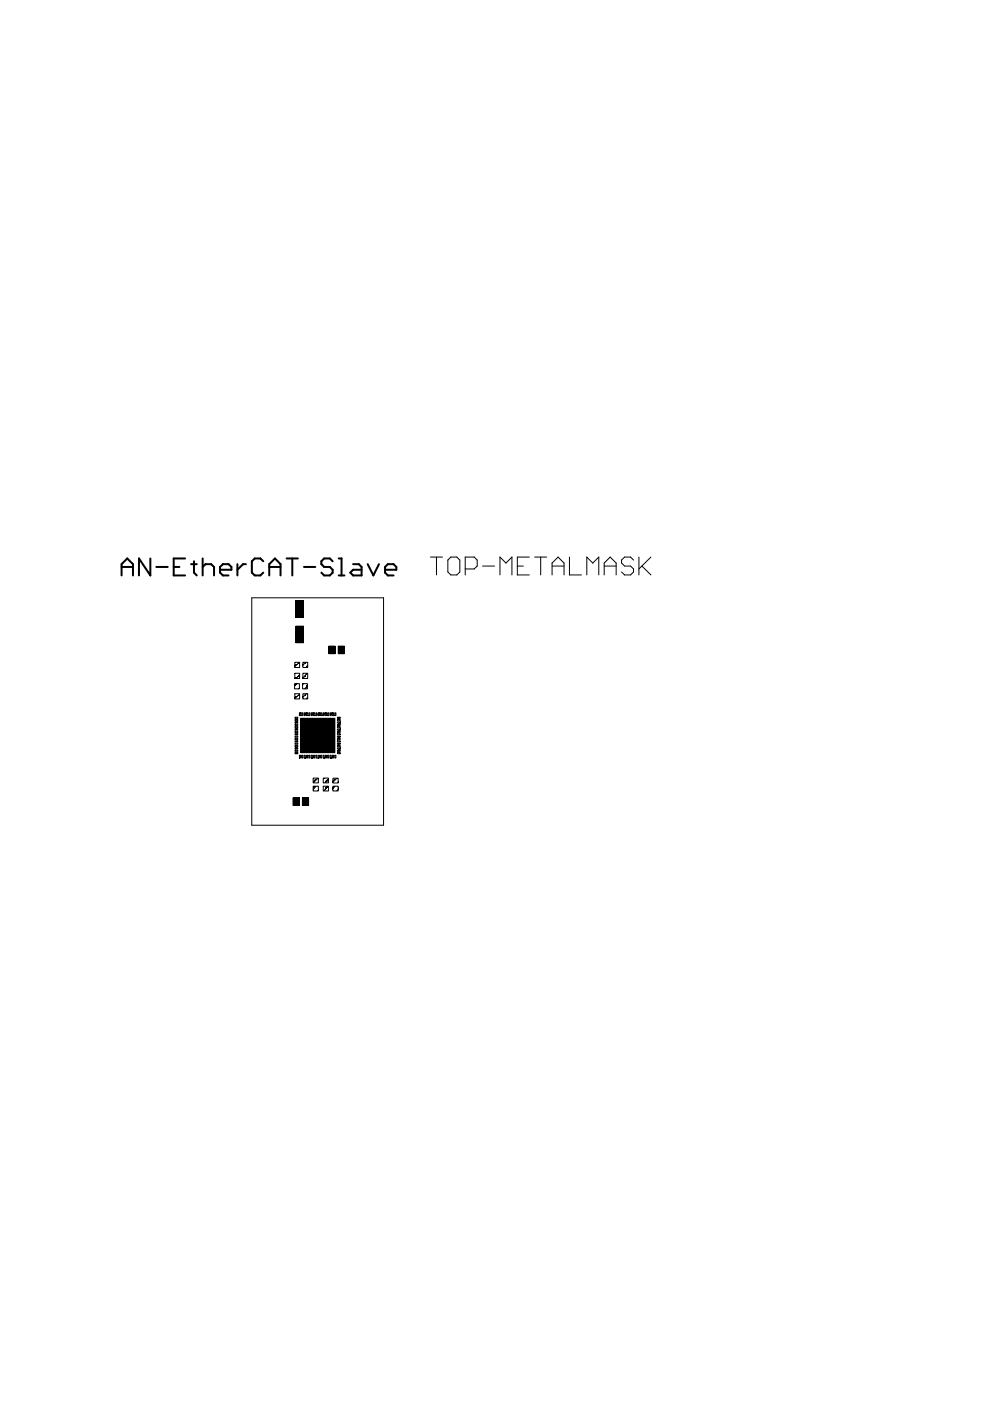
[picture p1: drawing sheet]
<svg xmlns="http://www.w3.org/2000/svg" width="210mm" height="297mm" viewBox="0 0 210 297" stroke-linecap="round" stroke-linejoin="round" font-family="sans-serif">
<g fill="#000" stroke="#000" stroke-width=".21">
<path d="M62.7 132.8h1.6v3.5h-1.6zM62.7 127.4h1.6v3.5h-1.6zM69.7 137h1.3v1.6h-1.3zM71.7 137h1.3v1.6h-1.3zM62.5 144.9h1v1.1h-1zM62.5 140.4h1v1.1h-1zM62.5 142.7h1v1.1h-1zM62.5 147.1h1v1.1h-1zM62.5 156.5h.6v.3h-.6zM62.5 156.1h.6v.2h-.6zM62.5 155.6h.6v.2h-.6zM62.5 157.1h.6v.2h-.6z"/>
<path d="M62.5 157.5h.6v.3h-.6zM62.5 155h.6v.3h-.6zM62.5 154.6h.6v.2h-.6zM62.5 154.1h.6v.2h-.6zM62.5 152.1h.6v.2h-.6zM62.5 152.5h.6v.3h-.6zM62.5 153.1h.6v.2h-.6zM62.5 153.5h.6v.3h-.6zM62.5 158.1h.6v.2h-.6zM62.5 158.6h.6v.2h-.6zM62.5 159h.6v.3h-.6zM62.5 159.6h.6v.2h-.6z"/>
<path d="M63.5 151.1h.2v.6h-.2zM63.7 152.3h7.3v7.3h-7.3zM64 151.1h.2v.6h-.2zM64.2 144.9h1v1.1h-1zM64.2 140.4h1v1.1h-1zM64.2 142.7h1v1.1h-1zM64.2 147.1h1v1.1h-1zM64.5 151.1h.2v.6h-.2zM65 151.1h.2v.6h-.2zM65.5 151.1h.2v.6h-.2zM66 151.1h.2v.6h-.2zM66.5 151.1h.2v.6h-.2z"/>
<path d="M67 151.1h.2v.6h-.2zM67.5 151.1h.2v.6h-.2zM68 151.1h.2v.6h-.2zM68.5 151.1h.2v.6h-.2zM69 151.1h.2v.6h-.2zM69.5 151.1h.2v.6h-.2zM70 151.1h.2v.6h-.2zM70.5 151.1h.2v.6h-.2zM71 151.1h.2v.6h-.2zM71.5 159.6h.6v.2h-.6zM71.5 159h.6v.3h-.6zM71.5 158.6h.6v.2h-.6z"/>
<path d="M71.5 158.1h.6v.2h-.6zM71.5 157.5h.6v.3h-.6zM71.5 157.1h.6v.2h-.6zM71.5 156.5h.6v.3h-.6zM71.5 156.1h.6v.2h-.6zM71.5 155.6h.6v.2h-.6zM71.5 155h.6v.3h-.6zM71.5 154.6h.6v.2h-.6zM71.5 154.1h.6v.2h-.6zM71.5 153.5h.6v.3h-.6zM71.5 153.1h.6v.2h-.6zM71.5 152.5h.6v.3h-.6z"/>
<path d="M71.5 152.1h.6v.2h-.6zM62.1 169.2h1.3v1.6h-1.3zM63.5 160.1h.2v.6h-.2zM64 160.1h.2v.6h-.2zM64.1 169.2h1.3v1.6h-1.3zM64.5 160.1h.2v.6h-.2zM65 160.1h.2v.6h-.2zM65.5 160.1h.2v.6h-.2zM66 160.1h.2v.6h-.2zM66.4 166.7h1.1v1h-1.1zM66.4 165h1.1v1h-1.1zM66.5 160.1h.2v.6h-.2z"/>
<path d="M67 160.1h.2v.6h-.2zM67.5 160.1h.2v.6h-.2zM68 160.1h.2v.6h-.2zM68.5 160.1h.2v.6h-.2zM68.5 166.7h1.1v1h-1.1zM68.5 165h1.1v1h-1.1zM69 160.1h.2v.6h-.2zM69.5 160.1h.2v.6h-.2zM70 160.1h.2v.6h-.2zM70.5 160.1h.2v.6h-.2zM70.6 166.7h1.1v1h-1.1zM70.6 165h1.1v1h-1.1z"/>
<path d="M71 160.1h.2v.6h-.2z"/>
</g>
<g fill="none" stroke="#000" stroke-width=".21">
<path d="M91.3 118.1h2.5M92.5 118.1v3.8M95.6 118.1h1.3l.6 .6v2.6l-.6 .6h-1.3l-.6-.6v-2.6zM112.2 118.1h-2.5v3.8h2.5M113.4 118.1h2.5M114.6 118.1v3.8M120.7 118.1v3.8h2.6M134.3 118.7l-.6-.6h-1.3l-.6 .6v.7l.6 .6h1.3l.6 .6v.7l-.6 .6h-1.3l-.6-.6M135.5 118.1v3.8M138 118.1l-2.5 2.5M53.4 126.7h27.9v48.3h-27.9zM98.6 120.6h1.9l.7-.6v-1.3l-.7-.6h-1.9v3.8"/>
<path d="M102.3 120h2.6M106 121.9v-3.8l1.3 1.3 1.2-1.3v3.8M109.7 120h1.3M117.1 120h2.5M117.1 121.9v-2.5l1.2-1.3 1.3 1.3v2.5M124.4 121.9v-3.8l1.3 1.3 1.3-1.3v3.8M128.1 120h2.5M128.1 121.9v-2.5l1.3-1.3 1.2 1.3v2.5M136.1 120l1.9 1.9"/>
</g>
<g fill="none" stroke="#000" stroke-width=".42">
<path d="M31.9 118.4v3.6l-2.4-3.6v3.6M39.2 118.4h-2.4v3.6h2.4M40.5 119.6h1.2M41.1 119v2.4l.6 .6M43 118.4v3.6M50.3 119.6v2.4M52.1 119.6h-.6l-1.2 1.2M55.8 119l-.6-.6h-1.2l-.6 .6v2.4l.6 .6h1.2l.6-.6M60.8 118.4h2.4M62 118.4v3.6M70.5 119l-.6-.6h-1.2l-.6 .6v.6l.6 .6h1.2l.6 .6v.6l-.6 .6h-1.2l-.6-.6M71.8 118.4h.6v3.6"/>
<path d="M74.9 119.6h1.2l.6 .6v1.8h-1.8l-.6-.6 .6-.6h1.8M78 119.6l1.2 2.4 1.1-2.4M25.8 122v-2.4l1.2-1.2 1.2 1.2v2.4M25.8 120.2h2.4M33.1 120.2h2.5M36.8 120.2h1.2M43 120.2l.6-.6h1.2l.6 .6v1.8M46.7 120.8h2.4v-.6l-.6-.6h-1.2l-.6 .6v1.2l.6 .6h1.2M57.1 120.2h2.4M57.1 122v-2.4l1.2-1.2 1.2 1.2v2.4M64.5 120.2h2.3M71.8 122h1.2"/>
<path d="M81.6 120.8h2.4v-.6l-.6-.6h-1.2l-.6 .6v1.2l.6 .6h1.2"/>
</g>
</svg>
